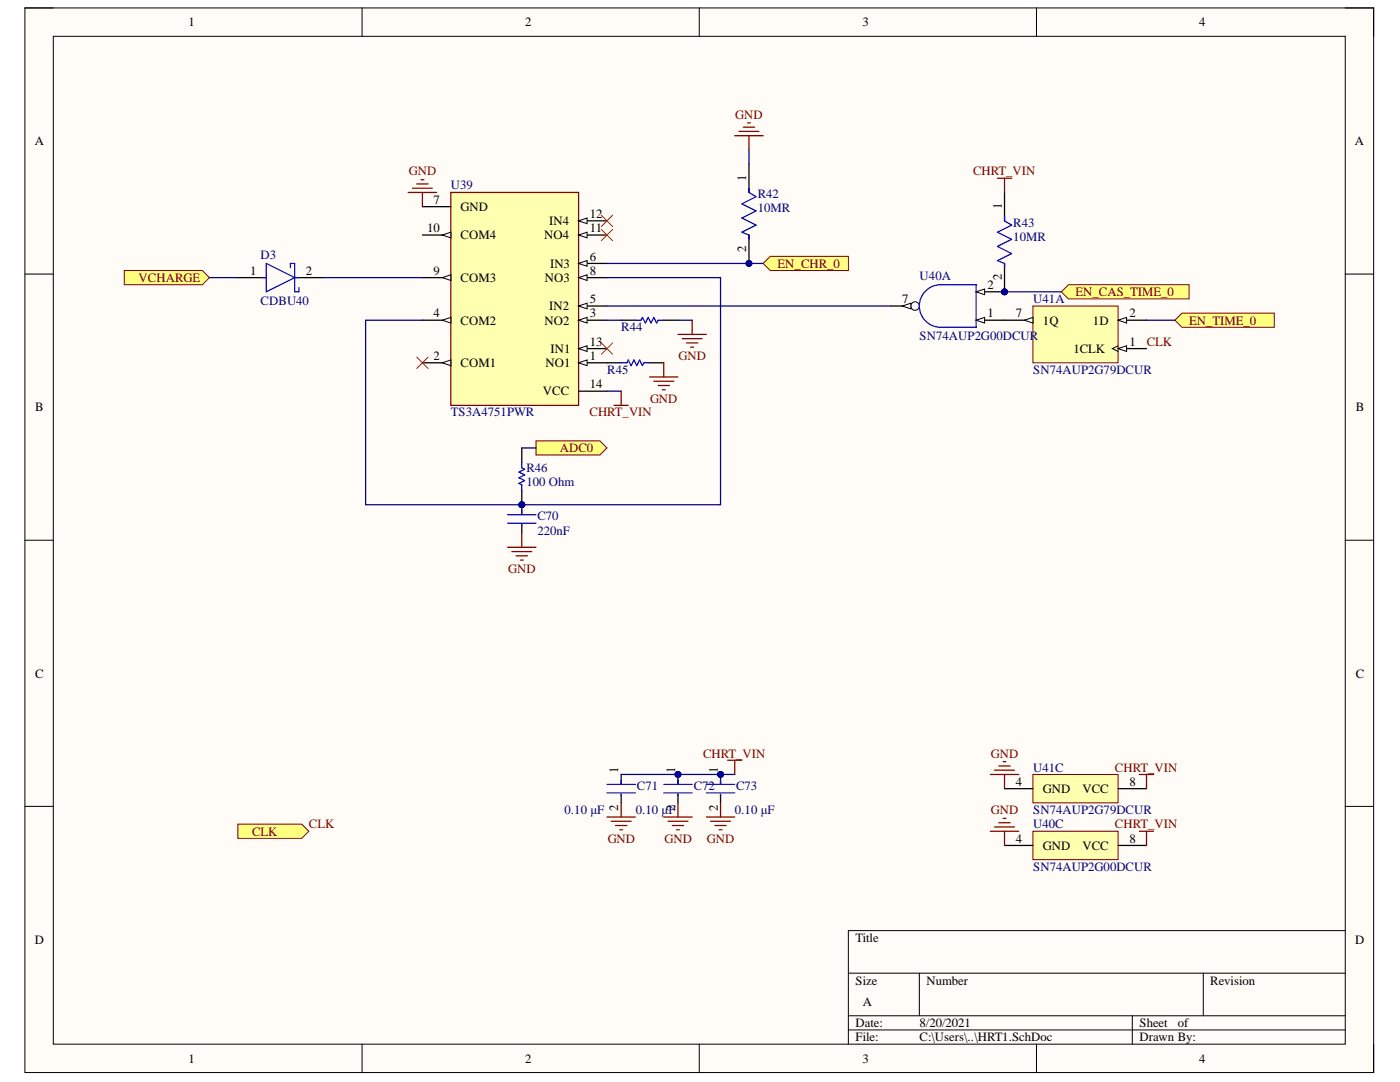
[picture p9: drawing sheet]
<svg xmlns="http://www.w3.org/2000/svg" width="279mm" height="216mm" viewBox="0 0 279 216" stroke-linecap="round" stroke-linejoin="round" font-family="sans-serif">
<defs><g id="words">
<g font-size="2.5">
<text x="37.6" y="5.2">1</text>
<text x="104.8" y="5.2">2</text>
<text x="172.1" y="5.2">3</text>
<text x="239.3" y="5.2">4</text>
<text x="6.9" y="29">A</text>
<text x="270.4" y="29">A</text>
<text x="86.5" y="40.7">7</text>
<text x="148.9" y="36.1" transform="rotate(-90 148.9 36.1)">1</text>
<text x="199.9" y="41.8" transform="rotate(-90 199.9 41.8)">1</text>
<text x="85.3" y="46.3">10</text>
<text x="91.9" y="47.8">COM4</text>
<text x="91.9" y="42.1">GND</text>
<text x="108.6" y="47.8">NO4</text>
<text x="109.6" y="44.9">IN4</text>
<text x="117.7" y="46.3">11</text>
<text x="117.7" y="43.5">12</text>
<text x="109.8" y="53.4">IN3</text>
<text x="117.7" y="52">6</text>
<text x="148.9" y="50.3" transform="rotate(-90 148.9 50.3)">2</text>
<text x="49.9" y="54.8">1</text>
<text x="61.1" y="54.8">2</text>
<text x="86.5" y="54.8">9</text>
<text x="91.9" y="56.2">COM3</text>
<text x="108.8" y="56.2">NO3</text>
<text x="117.7" y="54.8">8</text>
<text x="197.1" y="57.7">2</text>
<text x="199.9" y="56" transform="rotate(-90 199.9 56)">2</text>
<text x="86.5" y="63.3">4</text>
<text x="91.9" y="64.8">COM2</text>
<text x="108.7" y="64.8">NO2</text>
<text x="109.6" y="61.9">IN2</text>
<text x="117.7" y="63.3">3</text>
<text x="117.7" y="60.4">5</text>
<text x="180.1" y="60.4">7</text>
<text x="197.1" y="63.3">1</text>
<text x="202.7" y="63.3">7</text>
<text x="208.1" y="64.8">1Q</text>
<text x="218.1" y="64.8">1D</text>
<text x="225.4" y="63.3">2</text>
<text x="86.5" y="71.8">2</text>
<text x="109.9" y="70.4">IN1</text>
<text x="117.7" y="71.8">1</text>
<text x="117.7" y="69">13</text>
<text x="214.2" y="70.4">1CLK</text>
<text x="225.4" y="69">1</text>
<text x="91.9" y="73.2">COM1</text>
<text x="108.8" y="73.2">NO1</text>
<text x="117.7" y="77.4">14</text>
<text x="7" y="82.1">B</text>
<text x="108.3" y="78.9">VCC</text>
<text x="270.6" y="82.1">B</text>
<text x="7" y="135.2">C</text>
<text x="270.6" y="135.2">C</text>
<text x="123.4" y="154.2" transform="rotate(-90 123.4 154.2)">1</text>
<text x="134.7" y="154.2" transform="rotate(-90 134.7 154.2)">1</text>
<text x="143.3" y="154.2" transform="rotate(-90 143.3 154.2)">1</text>
<text x="123.4" y="161.9" transform="rotate(-90 123.4 161.9)">2</text>
<text x="134.7" y="161.9" transform="rotate(-90 134.7 161.9)">2</text>
<text x="143.3" y="161.9" transform="rotate(-90 143.3 161.9)">2</text>
<text x="202.7" y="156.8">4</text>
<text x="208.1" y="158.2">GND</text>
<text x="216" y="158.2">VCC</text>
<text x="225.4" y="156.8">8</text>
<text x="202.7" y="168.2">4</text>
<text x="208.1" y="169.5">GND</text>
<text x="216" y="169.5">VCC</text>
<text x="225.4" y="168.2">8</text>
<text x="6.9" y="188.3">D</text>
<text x="170.8" y="187.9">Title</text>
<text x="270.5" y="188.3">D</text>
<text x="170.8" y="196.5">Size</text>
<text x="184.9" y="196.5">Number</text>
<text x="241.5" y="196.5">Revision</text>
<text x="172.2" y="200.7">A</text>
<text x="170.8" y="204.9">Date:</text>
<text x="170.8" y="207.8">File:</text>
<text x="183.5" y="204.9">8/20/2021</text>
<text x="183.5" y="207.8">C:\Users\..\HRT1.SchDoc</text>
<text x="227.4" y="204.9">Sheet</text>
<text x="227.4" y="207.8">Drawn By:</text>
<text x="235" y="204.9">of</text>
<text x="37.6" y="212">1</text>
<text x="104.8" y="212">2</text>
<text x="172.1" y="212">3</text>
<text x="239.3" y="212">4</text>
</g>
<g font-size="2.5" fill="#800000">
<text x="146.7" y="23.7">GND</text>
<text x="81.6" y="35">GND</text>
<text x="194.2" y="35">CHRT_VIN</text>
<text x="155.2" y="53.4">EN_CHR_0</text>
<text x="27.7" y="56.2">VCHARGE</text>
<text x="214.7" y="59.1">EN_CAS_TIME_0</text>
<text x="237.3" y="64.8">EN_TIME_0</text>
<text x="135.4" y="71.8">GND</text>
<text x="228.9" y="69">CLK</text>
<text x="117.6" y="83.1">CHRT_VIN</text>
<text x="129.7" y="80.3">GND</text>
<text x="111.7" y="90.2">ADC0</text>
<text x="101.4" y="114.3">GND</text>
<text x="140.3" y="151.2">CHRT_VIN</text>
<text x="197.7" y="151.2">GND</text>
<text x="222.5" y="154">CHRT_VIN</text>
<text x="50.3" y="166.7">CLK</text>
<text x="61.7" y="165.3">CLK</text>
<text x="197.7" y="162.5">GND</text>
<text x="222.5" y="165.3">CHRT_VIN</text>
<text x="121.3" y="168.2">GND</text>
<text x="132.6" y="168.2">GND</text>
<text x="141.1" y="168.2">GND</text>
</g>
<g font-size="2.5" fill="#000080">
<text x="90" y="37.8">U39</text>
<text x="151.2" y="39.6">R42</text>
<text x="151.2" y="42.4">10MR</text>
<text x="202.2" y="45.2">R43</text>
<text x="52" y="51.7">D3</text>
<text x="202.2" y="48">10MR</text>
<text x="183.5" y="56">U40A</text>
<text x="52" y="60.8">CDBU40</text>
<text x="206.2" y="60.4">U41A</text>
<text x="124" y="66.1">R44</text>
<text x="183.5" y="67.9">SN74AUP2G00DCUR</text>
<text x="121.2" y="74.7">R45</text>
<text x="206.2" y="74.7">SN74AUP2G79DCUR</text>
<text x="90" y="83.1">TS3A4751PWR</text>
<text x="105" y="94.2">R46</text>
<text x="105" y="97.1">100 Ohm</text>
<text x="107.2" y="106.7">220nF</text>
<text x="107.2" y="103.8">C70</text>
<text x="206.2" y="154">U41C</text>
<text x="127.1" y="157.7">C71</text>
<text x="138.5" y="157.7">C72</text>
<text x="146.9" y="157.7">C73</text>
<text x="112.7" y="162.5">0.10 μF</text>
<text x="126.9" y="162.5">0.10 μF</text>
<text x="146.7" y="162.5">0.10 μF</text>
<text x="206.2" y="162.5">SN74AUP2G79DCUR</text>
<text x="206.2" y="165.3">U40C</text>
<text x="206.2" y="173.8">SN74AUP2G00DCUR</text>
</g>
</g></defs>
<path d="M5 1.6h269.1v212.4h-269.1z" fill-rule="evenodd" fill="#fffcf8"/>
<path d="M5 1.6h269.1v212.4h-269.1z" fill="none" stroke="#000" stroke-width=".2"/>
<path d="M10.6 7.2h257.9v201.2h-257.9z" fill-rule="evenodd" fill="#fffcf8"/>
<g fill="none" stroke="#000" stroke-width=".2">
<path d="M5 1.6h5.6M10.6 7.2h257.9v201.2h-257.9zM72.3 1.6v5.6M139.5 1.6v5.6M206.9 1.6v5.6M268.5 1.6h5.6v5.6M5 54.7h5.6M268.5 54.7h5.6M5 107.8h5.6M268.5 107.8h5.6M5 160.9h5.6M268.5 160.9h5.6"/>
<path d="M169.3 194.2h99.2M183.5 194.2v8.5M240.1 194.2v8.5M268.5 185.7h-99.2v22.7M72.3 208.4v5.6M139.5 208.4v5.6M169.3 202.7h99.2M169.3 205.5h99.2M206.9 208.4v5.6M226 202.7v5.7M274.1 208.4v5.6"/>
</g>
<path d="M24.8 54h15.6l1.4 1.4-1.4 1.4h-15.6z" fill-rule="evenodd" fill="#ffff80"/>
<path d="M24.8 54h15.6l1.4 1.4-1.4 1.4h-15.6z" fill="none" stroke="#800000" stroke-width=".2"/>
<path d="M47.5 164.4h12.7l1.4 1.5-1.4 1.4h-12.7z" fill-rule="evenodd" fill="#ffff80"/>
<path d="M47.5 164.4h12.7l1.4 1.5-1.4 1.4h-12.7z" fill="none" stroke="#800000" stroke-width=".2"/>
<path d="M107 88h12.7l1.4 1.4-1.4 1.4h-12.7z" fill-rule="evenodd" fill="#ffff80"/>
<path d="M107 88h12.7l1.4 1.4-1.4 1.4h-12.7z" fill="none" stroke="#800000" stroke-width=".2"/>
<path d="M234.5 63.9l1.4-1.4h18.4v2.8h-18.4z" fill-rule="evenodd" fill="#ffff80"/>
<path d="M234.5 63.9l1.4-1.4h18.4v2.8h-18.4z" fill="none" stroke="#800000" stroke-width=".2"/>
<path d="M152.3 52.6l1.4-1.5h15.6v2.9h-15.6z" fill-rule="evenodd" fill="#ffff80"/>
<path d="M152.3 52.6l1.4-1.5h15.6v2.9h-15.6z" fill="none" stroke="#800000" stroke-width=".2"/>
<path d="M211.8 58.2l1.4-1.4h24.1v2.8h-24.1z" fill-rule="evenodd" fill="#ffff80"/>
<path d="M211.8 58.2l1.4-1.4h24.1v2.8h-24.1z" fill="none" stroke="#800000" stroke-width=".2"/>
<path d="M47.5 55.4h5.6M58.8 55.4h5.7" fill="none" stroke="#000" stroke-width=".25"/>
<path d="M52.3 55.4h.8M53.1 52.6l5.7 2.8-5.7 2.8zM58 53.4v-.8h.8v5.6h.9v-.8M58.8 55.4h.9" fill="none" stroke="#00f" stroke-width=".25"/>
<path d="M90 38.4h25.5v42.5h-25.5z" fill-rule="evenodd" fill="#ffffb0"/>
<path d="M90 38.4h25.5v42.5h-25.5z" fill="none" stroke="#800000" stroke-width=".25"/>
<path d="M115.5 78.1h5.6M115.5 72.4h5.6" fill="none" stroke="#000" stroke-width=".25"/>
<path d="M115.5 72.4l1.7-.6v1.2z" fill="#f8fcff"/>
<path d="M115.5 72.4l1.7-.6v1.2z" fill="none" stroke="#000" stroke-width=".2"/>
<path d="M115.5 63.9h5.6" fill="none" stroke="#000" stroke-width=".25"/>
<path d="M115.5 63.9l1.7-.6v1.2z" fill="#f8fcff"/>
<path d="M115.5 63.9l1.7-.6v1.2z" fill="none" stroke="#000" stroke-width=".2"/>
<path d="M115.5 55.4h5.6" fill="none" stroke="#000" stroke-width=".25"/>
<path d="M115.5 55.4l1.7-.6v1.2z" fill="#f8fcff"/>
<path d="M115.5 55.4l1.7-.6v1.2z" fill="none" stroke="#000" stroke-width=".2"/>
<path d="M115.5 46.9h5.6" fill="none" stroke="#000" stroke-width=".25"/>
<path d="M115.5 46.9l1.7-.6v1.2z" fill="#f8fcff"/>
<path d="M115.5 46.9l1.7-.6v1.2z" fill="none" stroke="#000" stroke-width=".2"/>
<path d="M84.3 72.4h5.7" fill="none" stroke="#000" stroke-width=".25"/>
<path d="M88.3 72.4l1.7-.6v1.2z" fill="#f8fcff"/>
<path d="M88.3 72.4l1.7-.6v1.2z" fill="none" stroke="#000" stroke-width=".2"/>
<path d="M84.3 63.9h5.7" fill="none" stroke="#000" stroke-width=".25"/>
<path d="M88.3 63.9l1.7-.6v1.2z" fill="#f8fcff"/>
<path d="M88.3 63.9l1.7-.6v1.2z" fill="none" stroke="#000" stroke-width=".2"/>
<path d="M84.3 55.4h5.7" fill="none" stroke="#000" stroke-width=".25"/>
<path d="M88.3 55.4l1.7-.6v1.2z" fill="#f8fcff"/>
<path d="M88.3 55.4l1.7-.6v1.2z" fill="none" stroke="#000" stroke-width=".2"/>
<path d="M84.3 46.9h5.7" fill="none" stroke="#000" stroke-width=".25"/>
<path d="M88.3 46.9l1.7-.6v1.2z" fill="#f8fcff"/>
<path d="M88.3 46.9l1.7-.6v1.2z" fill="none" stroke="#000" stroke-width=".2"/>
<path d="M115.5 69.6h5.6" fill="none" stroke="#000" stroke-width=".25"/>
<path d="M115.5 69.6l1.7-.6v1.1z" fill="#f8fcff"/>
<path d="M115.5 69.6l1.7-.6v1.1z" fill="none" stroke="#000" stroke-width=".2"/>
<path d="M115.5 61.1h5.6" fill="none" stroke="#000" stroke-width=".25"/>
<path d="M115.5 61.1l1.7-.6v1.1z" fill="#f8fcff"/>
<path d="M115.5 61.1l1.7-.6v1.1z" fill="none" stroke="#000" stroke-width=".2"/>
<path d="M115.5 52.6h5.6" fill="none" stroke="#000" stroke-width=".25"/>
<path d="M115.5 52.6l1.7-.6v1.1z" fill="#f8fcff"/>
<path d="M115.5 52.6l1.7-.6v1.1z" fill="none" stroke="#000" stroke-width=".2"/>
<path d="M115.5 44.1h5.6" fill="none" stroke="#000" stroke-width=".25"/>
<path d="M115.5 44.1l1.7-.6v1.1z" fill="#f8fcff"/>
<path d="M115.5 44.1l1.7-.6v1.1z" fill="none" stroke="#000" stroke-width=".2"/>
<path d="M84.3 41.2h5.7" fill="none" stroke="#000" stroke-width=".25"/>
<circle cx="149.5" cy="52.6" r=".57" fill="#000080"/>
<circle cx="149.5" cy="52.6" r=".57" fill="none" stroke="#000080" stroke-width=".2"/>
<path d="M149.5 32.7v5.7M149.5 46.9v5.7" fill="none" stroke="#000" stroke-width=".25"/>
<circle cx="149.5" cy="52.6" r=".57" fill="#000080"/>
<circle cx="149.5" cy="52.6" r=".57" fill="none" stroke="#000080" stroke-width=".2"/>
<path d="M149.5 37.6v.8l1.4 .9-2.8 1.4 2.8 1.4-2.8 1.4 2.8 1.4-2.8 1.4 1.4 .6v.9" fill="none" stroke="#00f" stroke-width=".25"/>
<path d="M146.6 27.1h5.7M147.5 26.2h4M148.3 25.4h2.3M149.2 24.5h.6M149.5 27.1v2.8" fill="none" stroke="#800000" stroke-width=".25"/>
<circle cx="104.1" cy="100.7" r=".57" fill="#000080"/>
<circle cx="104.1" cy="100.7" r=".57" fill="none" stroke="#000080" stroke-width=".2"/>
<path d="M104.1 100.7v2" fill="none" stroke="#000" stroke-width=".25"/>
<circle cx="104.1" cy="100.7" r=".57" fill="#000080"/>
<circle cx="104.1" cy="100.7" r=".57" fill="none" stroke="#000080" stroke-width=".2"/>
<path d="M104.1 104.7v1.7" fill="none" stroke="#000" stroke-width=".25"/>
<path d="M101.3 102.7h5.7M101.3 104.4h5.7M104.1 101.8v.9M104.1 104.7v.3" fill="none" stroke="#00f" stroke-width=".25"/>
<path d="M101.3 109.2h5.7M102.2 110.1h3.9M103 110.9h2.3M103.9 111.8h.5M104.1 106.4v2.8" fill="none" stroke="#800000" stroke-width=".25"/>
<circle cx="104.1" cy="100.7" r=".57" fill="#000080"/>
<circle cx="104.1" cy="100.7" r=".57" fill="none" stroke="#000080" stroke-width=".2"/>
<path d="M104.1 89.4v2.8M104.1 97.9v2.8" fill="none" stroke="#000" stroke-width=".25"/>
<circle cx="104.1" cy="100.7" r=".57" fill="#000080"/>
<circle cx="104.1" cy="100.7" r=".57" fill="none" stroke="#000080" stroke-width=".2"/>
<path d="M126.8 63.9h1.1l.3-.6 .6 1.2 .6-1.2 .5 1.2 .6-1.2 .5 1.2 .3-.6h1.2M104.1 92.2v1.2l.6 .2-1.1 .6 1.1 .6-1.1 .5 1.1 .6-1.1 .6 .5 .3v1.1" fill="none" stroke="#00f" stroke-width=".25"/>
<path d="M124 63.9h2.8M132.5 63.9h2.8" fill="none" stroke="#000" stroke-width=".25"/>
<path d="M135.3 66.7h5.7M136.2 67.6h3.9M137 68.4h2.3M137.9 69.3h.5M138.1 63.9v2.8" fill="none" stroke="#800000" stroke-width=".25"/>
<path d="M206.1 61.1h17v11.3h-17z" fill-rule="evenodd" fill="#ffffb0"/>
<path d="M206.1 61.1h17v11.3h-17z" fill="none" stroke="#800000" stroke-width=".2"/>
<path d="M223.1 69.6h5.7" fill="none" stroke="#000" stroke-width=".25"/>
<path d="M223.1 69.6l1.7-.6v1.1z" fill="#f8fcff"/>
<path d="M223.1 69.6l1.7-.6v1.1zM223.1 69l-1.1 .6 1.1 .5" fill="none" stroke="#000" stroke-width=".2"/>
<path d="M223.1 63.9h5.7" fill="none" stroke="#000" stroke-width=".25"/>
<path d="M223.1 63.9l1.7-.6v1.2z" fill="#f8fcff"/>
<path d="M223.1 63.9l1.7-.6v1.2z" fill="none" stroke="#000" stroke-width=".2"/>
<path d="M200.5 63.9h5.6" fill="none" stroke="#000" stroke-width=".25"/>
<path d="M204.4 63.9l1.7-.6v1.2z" fill="#f8fcff"/>
<path d="M204.4 63.9l1.7-.6v1.2z" fill="none" stroke="#000" stroke-width=".2"/>
<path d="M206.1 154.5h17v5.7h-17z" fill-rule="evenodd" fill="#ffffb0"/>
<path d="M206.1 154.5h17v5.7h-17z" fill="none" stroke="#800000" stroke-width=".2"/>
<path d="M200.5 157.4h5.6M223.1 157.4h5.7" fill="none" stroke="#000" stroke-width=".25"/>
<circle cx="200.5" cy="58.2" r=".57" fill="#000080"/>
<circle cx="200.5" cy="58.2" r=".57" fill="none" stroke="#000080" stroke-width=".2"/>
<path d="M177.8 61.1h5.7" fill="none" stroke="#000" stroke-width=".25"/>
<circle cx="182.6" cy="61.1" r=".85" fill="#f8fcff"/>
<circle cx="182.6" cy="61.1" r=".85" fill="none" stroke="#000" stroke-width=".2"/>
<path d="M180.1 61.1l1.7-.6v1.1z" fill="#f8fcff"/>
<path d="M180.1 61.1l1.7-.6v1.1z" fill="none" stroke="#000" stroke-width=".2"/>
<path d="M194.8 63.9h5.7" fill="none" stroke="#000" stroke-width=".25"/>
<path d="M194.8 63.9l1.7-.6v1.2z" fill="#f8fcff"/>
<path d="M194.8 63.9l1.7-.6v1.2z" fill="none" stroke="#000" stroke-width=".2"/>
<path d="M194.8 58.2h5.7" fill="none" stroke="#000" stroke-width=".25"/>
<path d="M194.8 58.2l1.7-.5v1.1z" fill="#f8fcff"/>
<path d="M194.8 58.2l1.7-.5v1.1z" fill="none" stroke="#000" stroke-width=".2"/>
<circle cx="200.5" cy="58.2" r=".57" fill="#000080"/>
<circle cx="200.5" cy="58.2" r=".57" fill="none" stroke="#000080" stroke-width=".2"/>
<path d="M184.5 58.3a4.2 4.2 0 0 1 3.2-1.5h7.1v8.5h-7.1a4.2 4.2 0 0 1-3.8-2.4 4.2 4.2 0 0 1 .6-4.6z" fill="none" stroke="#00f" stroke-width=".25"/>
<path d="M206.1 165.9h17v5.6h-17z" fill-rule="evenodd" fill="#ffffb0"/>
<path d="M206.1 165.9h17v5.6h-17z" fill="none" stroke="#800000" stroke-width=".2"/>
<path d="M200.5 168.7h5.6M223.1 168.7h5.7" fill="none" stroke="#000" stroke-width=".25"/>
<circle cx="200.5" cy="58.2" r=".57" fill="#000080"/>
<circle cx="200.5" cy="58.2" r=".57" fill="none" stroke="#000080" stroke-width=".2"/>
<path d="M200.5 38.4v5.7M200.5 52.6v5.6" fill="none" stroke="#000" stroke-width=".25"/>
<circle cx="200.5" cy="58.2" r=".57" fill="#000080"/>
<circle cx="200.5" cy="58.2" r=".57" fill="none" stroke="#000080" stroke-width=".2"/>
<path d="M200.5 43.2v.9l1.4 .8-2.8 1.4 2.8 1.5-2.8 1.4 2.8 1.4-2.8 1.4 1.4 .6v.8M124 72.4h1.1l.3-.6 .6 1.2 .5-1.2 .6 1.2 .6-1.2 .5 1.2 .3-.6h1.1M121.1 156.5h5.7M121.1 158.2h5.7M124 155.7v.8M124 158.5v.3" fill="none" stroke="#00f" stroke-width=".25"/>
<g fill="none" stroke="#800000" stroke-width=".25">
<path d="M81.5 38.4h5.6M82.3 37.6h4M83.2 36.7h2.2M84 35.9h.6M84.3 38.4v2.8M199.1 35.6h2.8M200.5 35.6v2.8M124 78.1v2.8M129.6 75.2h5.7M130.5 76.1h4M131.3 76.9h2.3M132.2 77.8h.6"/>
<path d="M132.5 72.4v2.8M122.5 80.9h2.9M145.2 151.7h2.9M146.6 151.7v2.8M197.6 154.5h5.7M198.5 153.7h4M199.3 152.8h2.3M200.2 152h.6M200.5 154.5v2.9M227.4 154.5h2.8M228.8 154.5v2.9M197.6 165.9h5.7"/>
<path d="M198.5 165h4M199.3 164.2h2.3M200.2 163.3h.6M200.5 165.9v2.8M227.4 165.9h2.8M228.8 165.9v2.8"/>
</g>
<path d="M121.1 72.4h2.9M129.6 72.4h2.9M124 154.5v2M124 158.5v1.7" fill="none" stroke="#000" stroke-width=".25"/>
<circle cx="135.3" cy="154.5" r=".57" fill="#000080"/>
<circle cx="135.3" cy="154.5" r=".57" fill="none" stroke="#000080" stroke-width=".2"/>
<path d="M135.3 154.5v2" fill="none" stroke="#000" stroke-width=".25"/>
<circle cx="135.3" cy="154.5" r=".57" fill="#000080"/>
<circle cx="135.3" cy="154.5" r=".57" fill="none" stroke="#000080" stroke-width=".2"/>
<path d="M135.3 158.5v1.7" fill="none" stroke="#000" stroke-width=".25"/>
<path d="M132.5 156.5h5.6M132.5 158.2h5.6M135.3 155.7v.8M135.3 158.5v.3" fill="none" stroke="#00f" stroke-width=".25"/>
<circle cx="143.8" cy="154.5" r=".57" fill="#000080"/>
<circle cx="143.8" cy="154.5" r=".57" fill="none" stroke="#000080" stroke-width=".2"/>
<path d="M143.8 154.5v2" fill="none" stroke="#000" stroke-width=".25"/>
<circle cx="143.8" cy="154.5" r=".57" fill="#000080"/>
<circle cx="143.8" cy="154.5" r=".57" fill="none" stroke="#000080" stroke-width=".2"/>
<path d="M143.8 158.5v1.7" fill="none" stroke="#000" stroke-width=".25"/>
<path d="M141 156.5h5.6M141 158.2h5.6M143.8 155.7v.8M143.8 158.5v.3" fill="none" stroke="#00f" stroke-width=".25"/>
<g fill="none" stroke="#800000" stroke-width=".25">
<path d="M121.1 163h5.7M122 163.9h4M122.8 164.7h2.3M123.7 165.6h.6M124 160.2v2.8M132.5 163h5.6M133.3 163.9h4M134.2 164.7h2.2M135 165.6h.6M135.3 160.2v2.8M141 163h5.6M141.8 163.9h4"/>
<path d="M142.7 164.7h2.2M143.5 165.6h.6M143.8 160.2v2.8"/>
</g>
<path d="M120 42.9l2.3 2.3M120 45.8l2.3 2.2M122.3 42.9l-2.3 2.3M122.3 45.8l-2.3 2.2M83.2 71.3l2.2 2.2M85.4 71.3l-2.2 2.2" fill="none" stroke="#f00" stroke-width=".2"/>
<path d="M41.8 55.4h5.7M121.1 55.4h22.7v45.3h-70.8v-36.8h11.3" fill="none" stroke="#000080" stroke-width=".25"/>
<circle cx="104.1" cy="100.7" r=".57" fill="#000080"/>
<circle cx="104.1" cy="100.7" r=".57" fill="none" stroke="#000080" stroke-width=".2"/>
<path d="M121.1 52.6h31.2" fill="none" stroke="#000080" stroke-width=".25"/>
<circle cx="149.5" cy="52.6" r=".57" fill="#000080"/>
<circle cx="149.5" cy="52.6" r=".57" fill="none" stroke="#000080" stroke-width=".2"/>
<path d="M149.5 29.9v2.8M200.5 58.2h11.3M228.8 63.9h5.7M104.1 89.4h2.9" fill="none" stroke="#000080" stroke-width=".25"/>
<circle cx="200.5" cy="58.2" r=".57" fill="#000080"/>
<circle cx="200.5" cy="58.2" r=".57" fill="none" stroke="#000080" stroke-width=".2"/>
<path d="M121.1 61.1h56.7M121.1 63.9h2.9M135.3 63.9h2.8M124 154.5h22.6" fill="none" stroke="#000080" stroke-width=".25"/>
<circle cx="135.3" cy="154.5" r=".57" fill="#000080"/>
<circle cx="135.3" cy="154.5" r=".57" fill="none" stroke="#000080" stroke-width=".2"/>
<circle cx="143.8" cy="154.5" r=".57" fill="#000080"/>
<circle cx="143.8" cy="154.5" r=".57" fill="none" stroke="#000080" stroke-width=".2"/>
<path d="M64.5 55.4h19.8M121.1 78.1h2.9" fill="none" stroke="#000080" stroke-width=".25"/>
<path d="M120 68.4l2.3 2.3M122.3 68.4l-2.3 2.3" fill="none" stroke="#f00" stroke-width=".2"/>
<use href="#words"/>
</svg>
